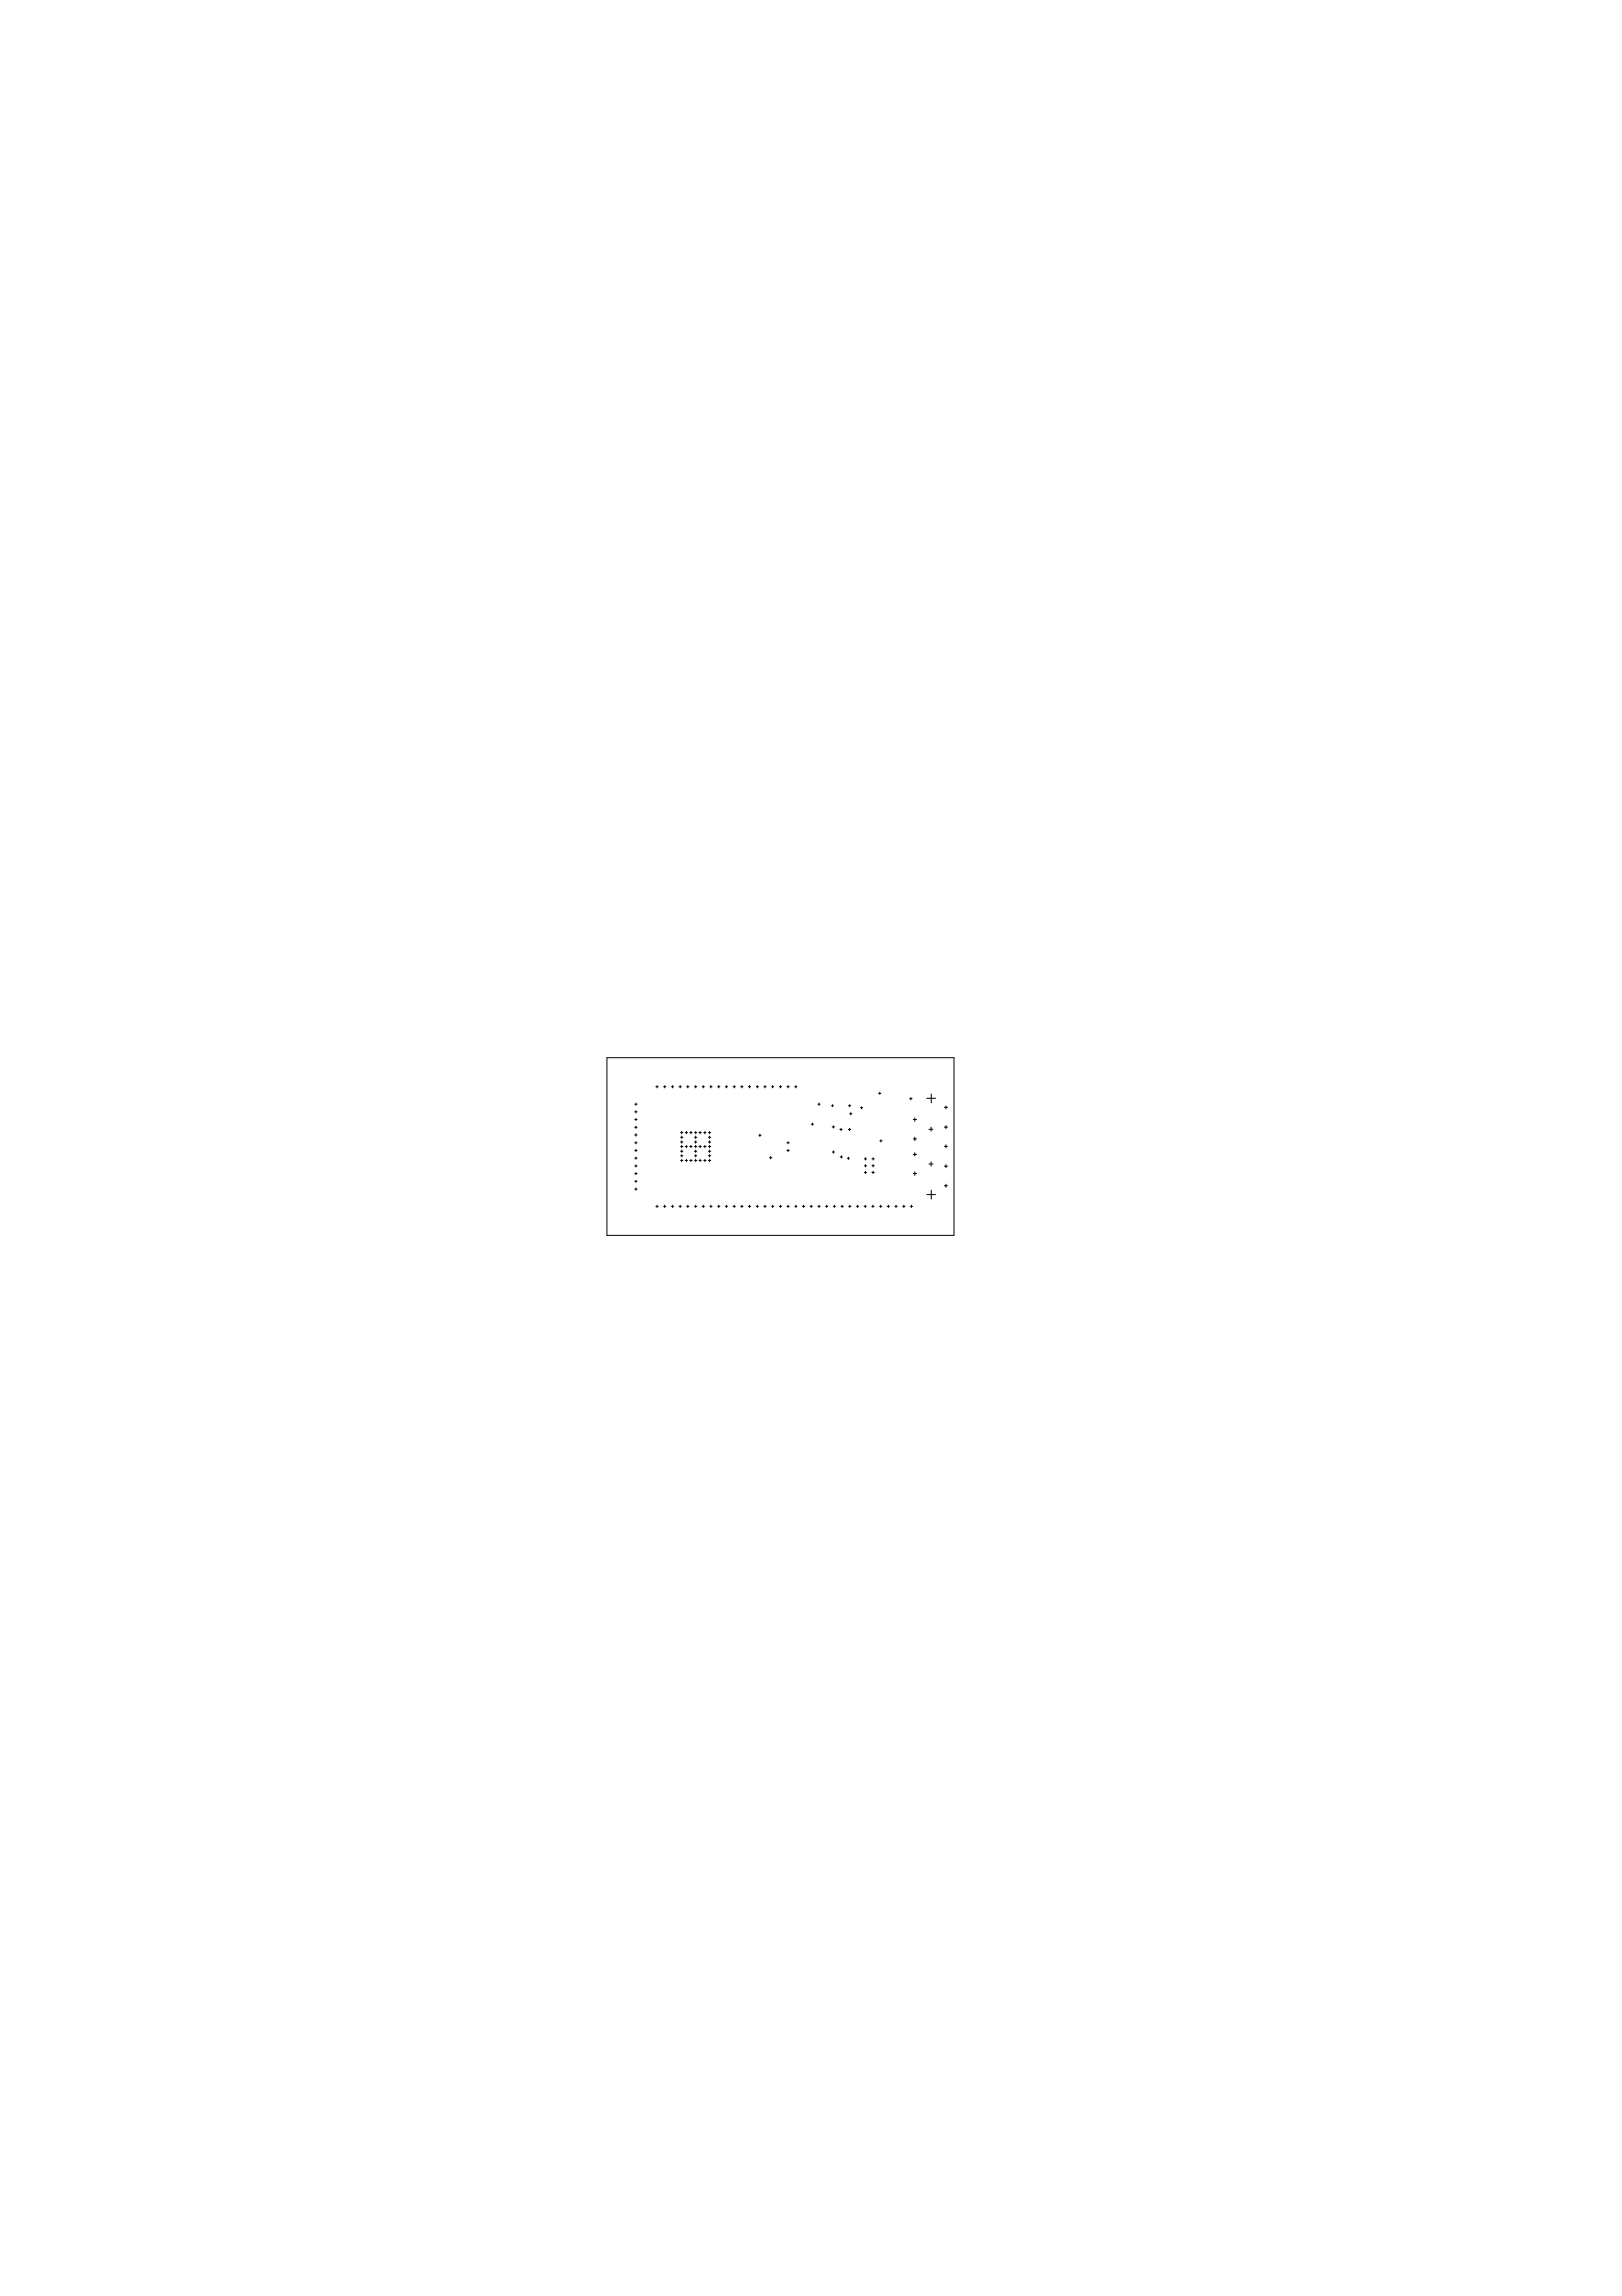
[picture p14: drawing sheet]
<svg xmlns="http://www.w3.org/2000/svg" width="210mm" height="297mm" viewBox="0 0 210 297" stroke-linecap="round" stroke-linejoin="round" font-family="sans-serif">
<g fill="none" stroke="#000" stroke-width=".13">
<path d="M78.5 136.8h45v23h-45zM82.1 142.9h.3M82.1 143.8h.3M82.1 144.8h.3M82.1 145.8h.3M82.1 146.8h.3M82.1 147.8h.3M82.1 148.8h.3M82.1 149.8h.3M82.1 150.8h.3M82.1 151.8h.3M82.1 152.8h.3"/>
<path d="M82.1 153.8h.3M82.3 142.7v.3M82.3 143.7v.3M82.3 144.7v.3M82.3 145.7v.3M82.3 146.7v.3M82.3 147.7v.3M82.3 148.7v.3M82.3 149.7v.3M82.3 150.7v.3M82.3 151.7v.3M82.3 152.7v.3"/>
<path d="M82.3 153.7v.3M84.9 140.6h.3M84.9 156.1h.3M85 140.4v.3M85 155.9v.3M85.9 140.6h.3M85.9 156.1h.3M86 140.4v.3M86 155.9v.3M86.9 140.6h.3M86.9 156.1h.3M87 140.4v.3"/>
<path d="M87 155.9v.3M87.9 140.6h.3M87.9 156.1h.3M88 140.4v.3M88 155.9v.3M88.1 149.5h.3M88.1 148.9h.3M88.1 147.7h.3M88.1 147.1h.3M88.1 146.5h.3M88.1 148.3h.3M88.1 150.1h.3"/>
<path d="M88.2 146.4v.3M88.2 147v.3M88.2 147.6v.3M88.2 148.2v.3M88.2 148.8v.3M88.2 149.4v.3M88.2 150v.3M88.7 146.5h.3M88.7 148.3h.3M88.7 150.1h.3M88.8 146.4v.3M88.8 148.2v.3"/>
<path d="M88.8 150v.3M88.9 140.6h.3M88.9 156.1h.3M89 140.4v.3M89 155.9v.3M89.3 146.5h.3M89.3 148.3h.3M89.3 150.1h.3M89.4 146.4v.3M89.4 148.2v.3M89.4 150v.3M89.9 140.6h.3"/>
<path d="M89.9 156.1h.3M89.9 149.5h.3M89.9 148.9h.3M89.9 147.7h.3M89.9 147.1h.3M89.9 146.5h.3M89.9 148.3h.3M89.9 150.1h.3M90 140.4v.3M90 146.4v.3M90 147v.3M90 147.6v.3"/>
<path d="M90 148.2v.3M90 148.8v.3M90 149.4v.3M90 150v.3M90 155.9v.3M90.5 146.5h.3M90.5 148.3h.3M90.5 150.1h.3M90.6 146.4v.3M90.6 148.2v.3M90.6 150v.3M90.9 140.6h.3"/>
<path d="M90.9 156.1h.3M91 140.4v.3M91 155.9v.3M91.1 146.5h.3M91.1 148.3h.3M91.1 150.1h.3M91.2 146.4v.3M91.2 148.2v.3M91.2 150v.3M91.7 149.5h.3M91.7 148.9h.3M91.7 147.7h.3"/>
<path d="M91.7 147.1h.3M91.7 146.5h.3M91.7 148.3h.3M91.7 150.1h.3M91.8 146.4v.3M91.8 147v.3M91.8 147.6v.3M91.8 148.2v.3M91.8 148.8v.3M91.8 149.4v.3M91.8 150v.3M91.9 140.6h.3"/>
<path d="M91.9 156.1h.3M92 140.4v.3M92 155.9v.3M92.9 140.6h.3M92.9 156.1h.3M93 140.4v.3M93 155.9v.3M93.9 140.6h.3M93.9 156.1h.3M94 140.4v.3M94 155.9v.3M94.9 140.6h.3"/>
<path d="M94.9 156.1h.3M95 140.4v.3M95 155.9v.3M95.9 140.6h.3M95.9 156.1h.3M96 140.4v.3M96 155.9v.3M96.8 140.6h.3M96.8 156.1h.3M97 140.4v.3M97 155.9v.3M97.9 140.6h.3"/>
<path d="M97.9 156.1h.3M98 140.4v.3M98 155.9v.3M98.2 146.9h.3M98.3 146.7v.3M98.8 140.6h.3M98.8 156.1h.3M99 140.4v.3M99 155.9v.3M99.6 149.8h.3M99.7 149.6v.3M99.9 140.6h.2"/>
<path d="M99.9 156.1h.2M100 140.4v.3M100 155.9v.3M100.8 140.6h.4M100.8 156.1h.4M101 140.4v.3M101 155.9v.3M101.8 140.6h.3M101.8 147.8h.3M101.8 148.8h.3M101.8 156.1h.3M102 140.4v.3"/>
<path d="M102 147.7v.3M102 148.7v.3M102 155.9v.3M102.8 140.6h.3M102.8 156.1h.3M103 140.4v.3M103 155.9v.3M103.8 156.1h.3M104 155.9v.3M104.8 156.1h.3M105 155.9v.3M105 145.4h.3"/>
<path d="M105.1 145.3v.3M105.8 142.9h.3M105.8 156.1h.3M106 142.7v.3M106 155.9v.3M106.8 156.1h.3M107 155.9v.3M107.6 143.1h.3M107.7 145.8h.3M107.7 149h.3M107.7 142.9v.3M107.8 156.1h.3"/>
<path d="M107.8 145.6v.3M107.8 148.9v.3M108 155.9v.3M108.7 146.1h.3M108.7 149.7h.3M108.8 156.1h.3M108.8 146v.3M108.9 149.5v.3M109 155.9v.3M109.6 149.9h.3M109.8 143.1h.3M109.8 149.7v.3"/>
<path d="M109.8 146.1h.3M109.8 156.1h.3M109.9 142.9v.3M109.9 146v.3M109.9 144.1h.4M110 155.9v.3M110.1 143.9v.3M110.8 156.1h.3M111 155.9v.3M111.3 143.3h.3M111.5 143.2v.3M111.8 156.1h.3"/>
<path d="M111.8 150.8h.4M111.8 151.7h.4M111.8 149.9h.4M112 155.9v.3M112 149.8v.3M112 150.7v.3M112 151.5v.3M112.8 156.1h.3M112.8 150.8h.3M112.8 151.7h.3M112.8 149.9h.3M113 155.9v.3"/>
<path d="M113 149.8v.3M113 150.7v.3M113 151.5v.3M113.7 141.5h.3M113.8 156.1h.3M113.8 141.3v.3M113.8 147.6h.4M114 155.9v.3M114 147.4v.3M114.8 156.1h.3M115 155.9v.3M115.8 156.1h.3"/>
<path d="M116 155.9v.3M116.8 156.1h.3M117 155.9v.3M117.7 142.1h.3M117.8 156.1h.3M117.9 142v.3M118 155.9v.3M118.2 144.8h.4M118.2 151.8h.4M118.2 149.3h.4M118.2 147.3h.4M118.4 144.6v.5"/>
<path d="M118.4 147.1v.5M118.4 149.1v.4M118.4 151.6v.5M119.9 154.5h1.2M119.9 142.1h1.2M120.2 146.1h.5M120.2 150.6h.5M120.5 145.8v.6M120.5 150.3v.6M120.5 141.5v1.2M120.5 154v1.1M122.2 145.8h.4"/>
<path d="M122.2 153.4h.4M122.2 148.3h.4M122.2 150.9h.4M122.2 143.3h.4M122.4 143.1v.4M122.4 145.6v.4M122.4 148.1v.4M122.4 150.7v.4M122.4 153.2v.4"/>
</g>
</svg>
